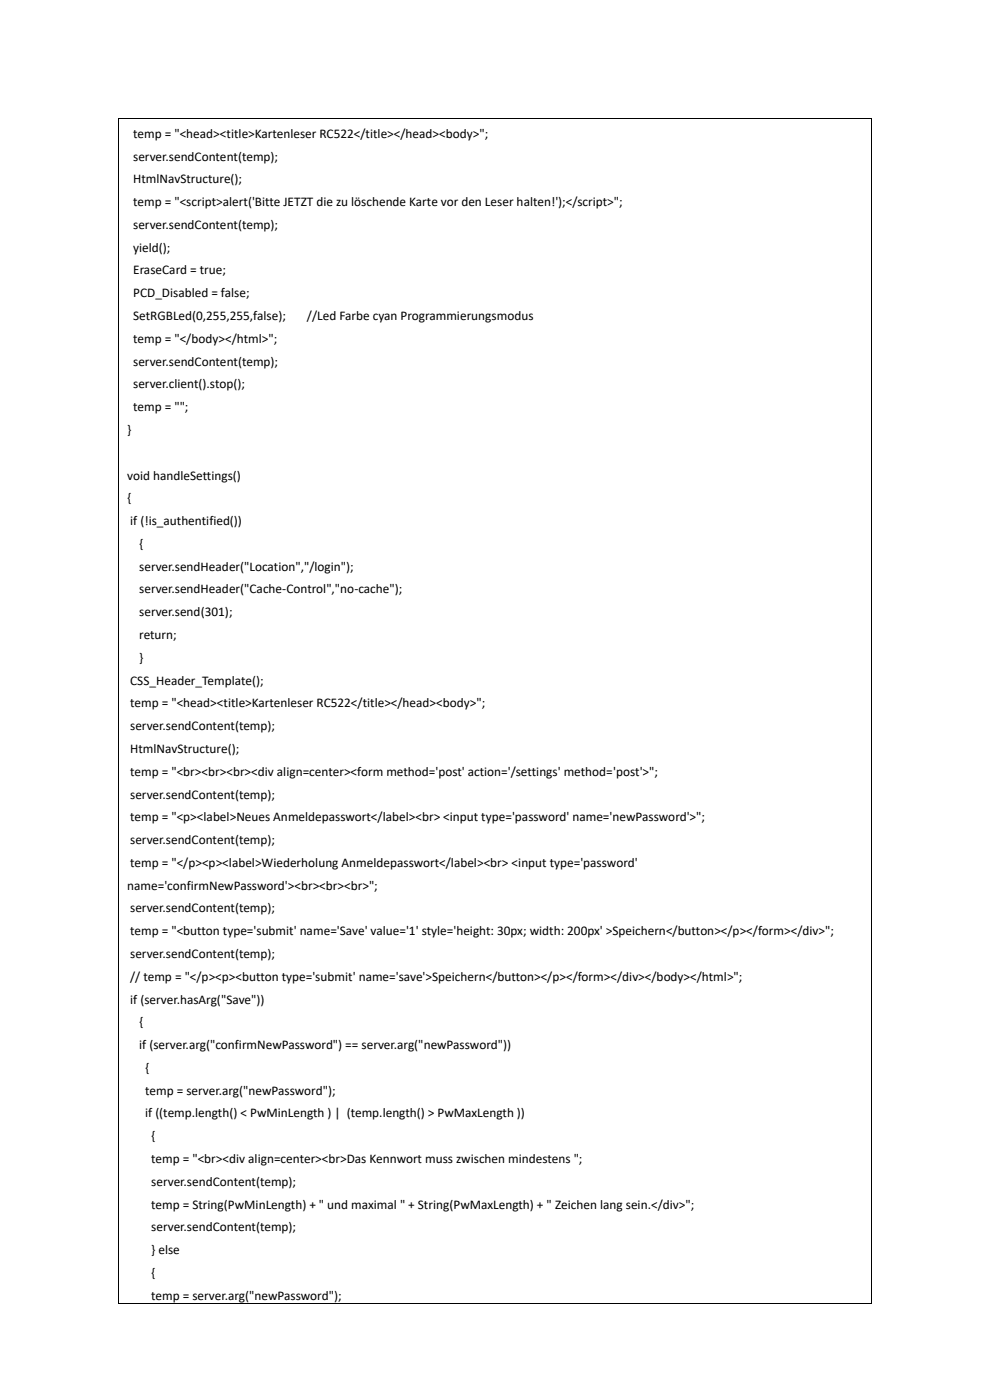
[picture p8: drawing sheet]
<svg xmlns="http://www.w3.org/2000/svg" width="210mm" height="297mm" viewBox="0 0 210 297" stroke-linecap="round" stroke-linejoin="round" font-family="sans-serif">
<defs><g id="words">
<g font-size="2.8">
<text x="28.3" y="29.2">temp = &quot;&lt;head&gt;&lt;title&gt;Kartenleser RC522&lt;/title&gt;&lt;/head&gt;&lt;body&gt;&quot;;</text>
<text x="28.3" y="34.1">server.sendContent(temp);</text>
<text x="28.3" y="38.9">HtmlNavStructure();</text>
<text x="28.3" y="43.7">temp = &quot;&lt;script&gt;alert('Bitte JETZT die zu löschende Karte vor den Leser halten!');&lt;/script&gt;&quot;;</text>
<text x="28.3" y="48.6">server.sendContent(temp);</text>
<text x="28.3" y="53.4">yield();</text>
<text x="28.3" y="58.2">EraseCard = true;</text>
<text x="28.3" y="63.1">PCD_Disabled = false;</text>
<text x="28.3" y="67.9">SetRGBLed(0,255,255,false);</text>
<text x="65.1" y="67.9">//Led Farbe cyan Programmierungsmodus</text>
<text x="28.3" y="72.7">temp = &quot;&lt;/body&gt;&lt;/html&gt;&quot;;</text>
<text x="28.3" y="77.6">server.sendContent(temp);</text>
<text x="28.3" y="82.4">server.client().stop();</text>
<text x="28.3" y="87.2">temp = &quot;&quot;;</text>
<text x="27" y="92.1">}</text>
<text x="27" y="101.7">void handleSettings()</text>
<text x="27" y="106.6">{</text>
<text x="27.6" y="111.4">if (!is_authentified())</text>
<text x="29.5" y="116.2">{</text>
<text x="29.5" y="125.9">server.sendHeader(&quot;Cache-Control&quot;,&quot;no-cache&quot;);</text>
<text x="29.5" y="121.1">server.sendHeader(&quot;Location&quot;,&quot;/login&quot;);</text>
<text x="29.5" y="130.7">server.send(301);</text>
<text x="29.5" y="135.6">return;</text>
<text x="29.5" y="140.4">}</text>
<text x="27.6" y="145.2">CSS_Header_Template();</text>
<text x="27.6" y="150.1">temp = &quot;&lt;head&gt;&lt;title&gt;Kartenleser RC522&lt;/title&gt;&lt;/head&gt;&lt;body&gt;&quot;;</text>
<text x="27.6" y="154.9">server.sendContent(temp);</text>
<text x="27.6" y="159.7">HtmlNavStructure();</text>
<text x="27.6" y="164.5">temp = &quot;&lt;br&gt;&lt;br&gt;&lt;br&gt;&lt;div align=center&gt;&lt;form method='post' action='/settings' method='post'&gt;&quot;;</text>
<text x="27.6" y="169.4">server.sendContent(temp);</text>
<text x="27.6" y="179">server.sendContent(temp);</text>
<text x="27.6" y="174.2">temp = &quot;&lt;p&gt;&lt;label&gt;Neues Anmeldepasswort&lt;/label&gt;&lt;br&gt; &lt;input type='password' name='newPassword'&gt;&quot;;</text>
<text x="27.6" y="183.9">temp = &quot;&lt;/p&gt;&lt;p&gt;&lt;label&gt;Wiederholung Anmeldepasswort&lt;/label&gt;&lt;br&gt; &lt;input type='password'</text>
<text x="27" y="188.7">name='confirmNewPassword'&gt;&lt;br&gt;&lt;br&gt;&lt;br&gt;&quot;;</text>
<text x="27.6" y="193.5">server.sendContent(temp);</text>
<text x="27.6" y="198.4">temp = &quot;&lt;button type='submit' name='Save' value='1' style='height: 30px; width: 200px' &gt;Speichern&lt;/button&gt;&lt;/p&gt;&lt;/form&gt;&lt;/div&gt;&quot;;</text>
<text x="27.6" y="203.2">server.sendContent(temp);</text>
<text x="27.6" y="208">// temp = &quot;&lt;/p&gt;&lt;p&gt;&lt;button type='submit' name='save'&gt;Speichern&lt;/button&gt;&lt;/p&gt;&lt;/form&gt;&lt;/div&gt;&lt;/body&gt;&lt;/html&gt;&quot;;</text>
<text x="27.6" y="212.9">if (server.hasArg(&quot;Save&quot;))</text>
<text x="29.5" y="217.7">{</text>
<text x="29.5" y="222.5">if (server.arg(&quot;confirmNewPassword&quot;) == server.arg(&quot;newPassword&quot;))</text>
<text x="30.8" y="227.4">{</text>
<text x="30.8" y="232.2">temp = server.arg(&quot;newPassword&quot;);</text>
<text x="30.8" y="237">if ((temp.length() &lt; PwMinLength ) | (temp.length() &gt; PwMaxLength ))</text>
<text x="32.1" y="241.9">{</text>
<text x="32.1" y="251.5">server.sendContent(temp);</text>
<text x="32.1" y="246.7">temp = &quot;&lt;br&gt;&lt;div align=center&gt;&lt;br&gt;Das Kennwort muss zwischen mindestens &quot;;</text>
<text x="32.1" y="256.4">temp = String(PwMinLength) + &quot; und maximal &quot; + String(PwMaxLength) + &quot; Zeichen lang sein.&lt;/div&gt;&quot;;</text>
<text x="32.1" y="261.2">server.sendContent(temp);</text>
<text x="32.1" y="266">} else</text>
<text x="32.1" y="270.9">{</text>
<text x="32.1" y="275.7">temp = server.arg(&quot;newPassword&quot;);</text>
</g>
</g></defs>
<g fill="#000">
<path d="M25 25h.2v.2h-.2z" fill-rule="evenodd"/>
<path d="M25 25h.2v.2h-.2z" fill-rule="evenodd"/>
<path d="M184.8 25h.2v.2h-.2z" fill-rule="evenodd"/>
<path d="M184.8 25h.2v.2h-.2z" fill-rule="evenodd"/>
<path d="M25 276.5h.2v.2h-.2z" fill-rule="evenodd"/>
<path d="M25 276.5h.2v.2h-.2z" fill-rule="evenodd"/>
<path d="M184.8 276.5h.2v.2h-.2z" fill-rule="evenodd"/>
<path d="M184.8 276.5h.2v.2h-.2z" fill-rule="evenodd"/>
</g>
<path d="M25.1 25.2v251.3M25.2 25.1h159.6M184.9 25.2v251.3M25.2 276.6h159.6" fill="none" stroke="#000" stroke-width=".21"/>
<use href="#words"/>
</svg>
